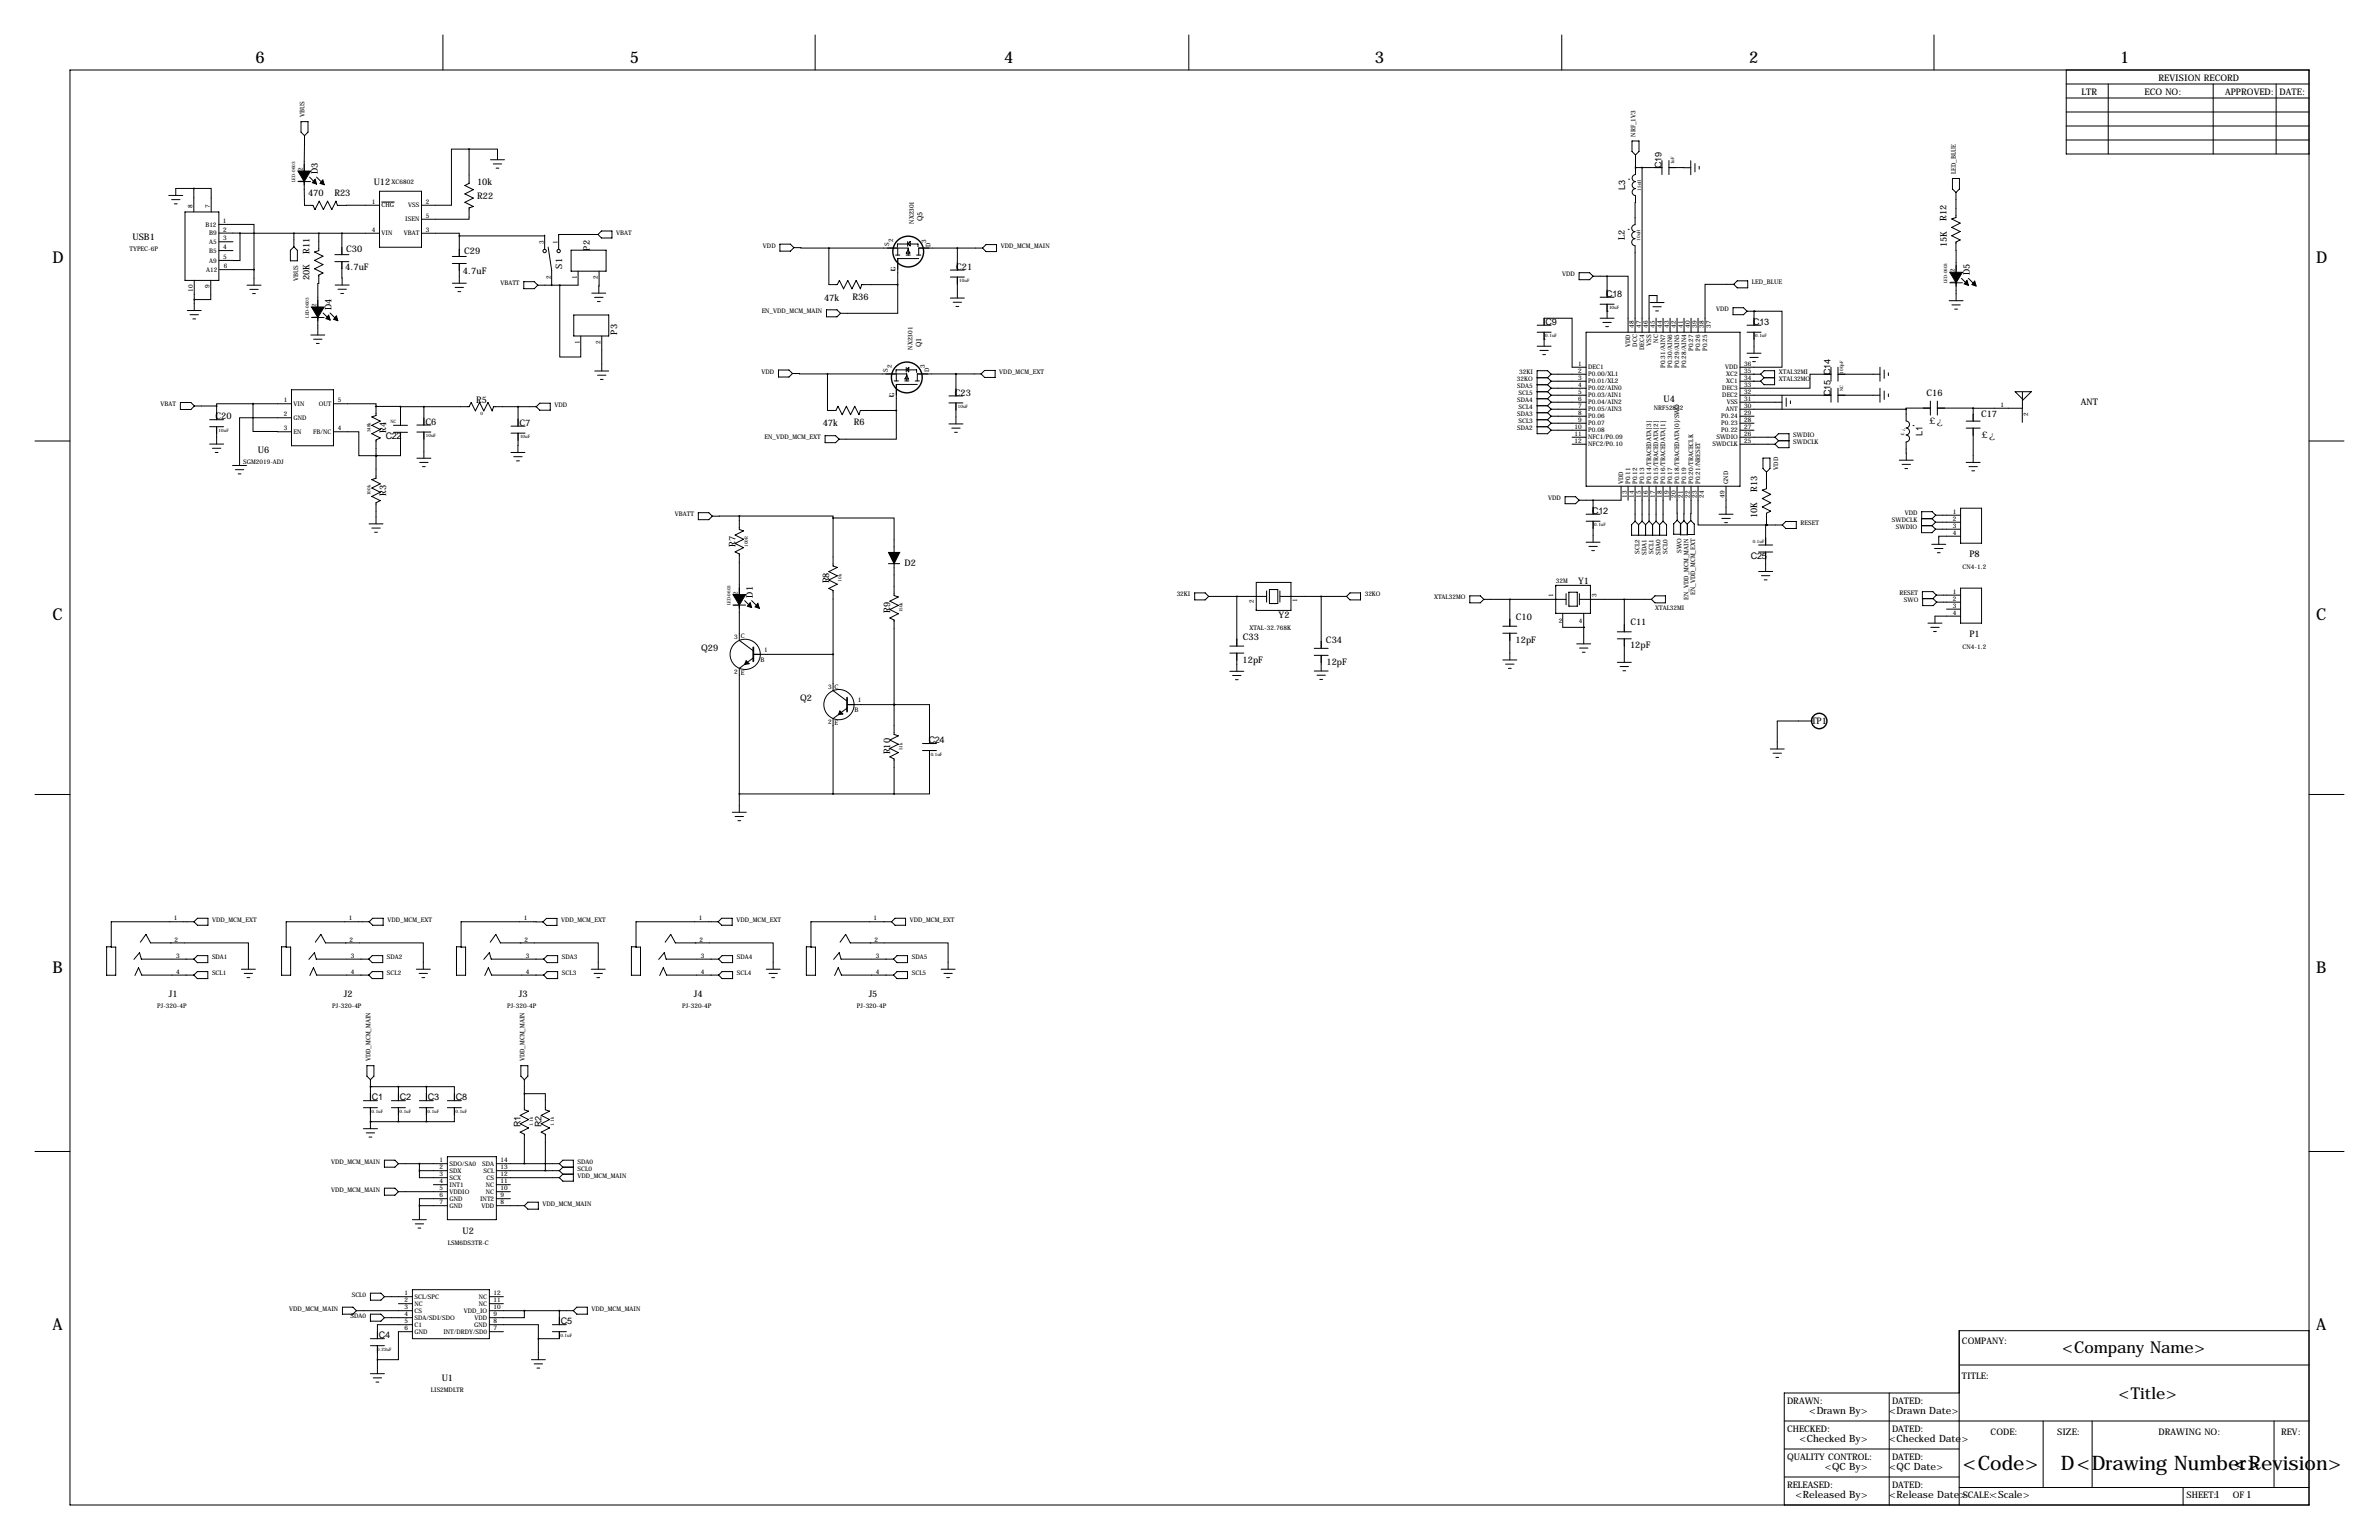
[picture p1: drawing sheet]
<svg xmlns="http://www.w3.org/2000/svg" width="864mm" height="559mm" viewBox="0 0 864 559" stroke-linecap="round" stroke-linejoin="round" font-family="sans-serif">
<defs><g id="words">
<g font-size="7.3">
<text x="712.5" y="533.4">&lt;Code&gt;</text>
<text x="748.1" y="533.4">D&lt;Drawing Number&gt;</text>
<text x="810.8" y="533.4">&lt;Revision&gt;</text>
</g>
<g font-size="5.9">
<text x="92.7" y="22.9">6</text>
<text x="228.6" y="22.9">5</text>
<text x="364.5" y="22.9">4</text>
<text x="499.1" y="22.9">3</text>
<text x="635" y="22.9">2</text>
<text x="769.6" y="22.9">1</text>
<text x="19" y="95.2">D</text>
<text x="840.7" y="95.2">D</text>
<text x="19" y="224.8">C</text>
<text x="840.7" y="224.8">C</text>
<text x="19" y="353.1">B</text>
<text x="840.7" y="353.1">B</text>
<text x="19" y="482.6">A</text>
<text x="840.7" y="482.6">A</text>
<text x="748.6" y="491">&lt;Company Name&gt;</text>
<text x="769.1" y="507.5">&lt;Title&gt;</text>
</g>
<g font-size="3.6">
<text x="656.8" y="513.1">&lt;Drawn By&gt;</text>
<text x="685.8" y="513.1">&lt;Drawn Date&gt;</text>
<text x="653.2" y="523.2">&lt;Checked By&gt;</text>
<text x="685.8" y="523.2">&lt;Checked Date&gt;</text>
<text x="662.4" y="533.4">&lt;QC By&gt;</text>
<text x="685.8" y="533.4">&lt;QC Date&gt;</text>
<text x="651.8" y="543.6">&lt;Released By&gt;</text>
<text x="685.8" y="543.6">&lt;Release Date&gt;</text>
</g>
<g font-size="3.3">
<text x="783.6" y="29.2">REVISION RECORD</text>
<text x="755.6" y="34.3">LTR</text>
<text x="778.5" y="34.3">ECO NO:</text>
<text x="807.7" y="34.3">APPROVED:</text>
<text x="827.5" y="34.3">DATE:</text>
<text x="115.4" y="63.1" transform="rotate(-90 115.4 63.1)">D3</text>
<text x="603.1" y="61.1" transform="rotate(-90 603.1 61.1)">C19</text>
<text x="111.8" y="71.2">470</text>
<text x="121.4" y="71.1">R23</text>
<text x="135.7" y="67">U12</text>
<text x="173.2" y="67.3">10k</text>
<text x="589.9" y="68.8" transform="rotate(-90 589.9 68.8)">L3</text>
<text x="173.2" y="72.3">R22</text>
<text x="706.6" y="80" transform="rotate(-90 706.6 80)">R12</text>
<text x="48.1" y="87">USB1</text>
<text x="589.8" y="87.1" transform="rotate(-90 589.8 87.1)">L2</text>
<text x="706.7" y="89.7" transform="rotate(-90 706.7 89.7)">15K</text>
<text x="112.3" y="92" transform="rotate(-90 112.3 92)">R11</text>
<text x="125.6" y="91.4">C30</text>
<text x="168.5" y="92">C29</text>
<text x="214.2" y="90.9" transform="rotate(-90 214.2 90.9)">P2</text>
<text x="112.4" y="101.7" transform="rotate(-90 112.4 101.7)">20K</text>
<text x="125.3" y="98.1">4.7uF</text>
<text x="168.1" y="99.3">4.7uF</text>
<text x="204" y="97.5" transform="rotate(-90 204 97.5)">S1</text>
<text x="347.1" y="97.9">C21</text>
<text x="715" y="99.9" transform="rotate(-90 715 99.9)">D5</text>
<text x="583.1" y="107.7">C18</text>
<text x="120.3" y="112.5" transform="rotate(-90 120.3 112.5)">D4</text>
<text x="299.2" y="109.1">47k</text>
<text x="309.5" y="108.7">R36</text>
<text x="561.1" y="117.8">C9</text>
<text x="636.4" y="117.8">C13</text>
<text x="224" y="121.4" transform="rotate(-90 224 121.4)">P3</text>
<text x="346.6" y="143.5">C23</text>
<text x="664.5" y="143.7" transform="rotate(-90 664.5 143.7)">C15 C14</text>
<text x="699.3" y="143.7">C16</text>
<text x="172.9" y="146.2">R5</text>
<text x="603.9" y="145.7">U4</text>
<text x="755.3" y="147.1">ANT</text>
<text x="78.3" y="152.2">C20</text>
<text x="154.4" y="154.1">C6</text>
<text x="188.6" y="154.5">C7</text>
<text x="298.7" y="154.7">47k</text>
<text x="309.9" y="154.4">R6</text>
<text x="700.1" y="153.9">£¿</text>
<text x="719.1" y="151.3">C17</text>
<text x="140" y="159.2">C22</text>
<text x="140.2" y="157.1" transform="rotate(-90 140.2 157.1)">R4</text>
<text x="697.9" y="158.2" transform="rotate(-90 697.9 158.2)">L1</text>
<text x="719" y="159">£¿</text>
<text x="93.6" y="164.3">U6</text>
<text x="140.2" y="179.8" transform="rotate(-90 140.2 179.8)">R3</text>
<text x="637.8" y="178.4" transform="rotate(-90 637.8 178.4)">R13</text>
<text x="578" y="186.4">C12</text>
<text x="637.9" y="188.1" transform="rotate(-90 637.9 188.1)">10K</text>
<text x="267" y="198.4" transform="rotate(-90 267 198.4)">R7</text>
<text x="635.6" y="202.7">C25</text>
<text x="714.9" y="202.2">P8</text>
<text x="328.4" y="205.3">D2</text>
<text x="301" y="211.7" transform="rotate(-90 301 211.7)">R8</text>
<text x="572.9" y="211.9">Y1</text>
<text x="273.3" y="216.8" transform="rotate(-90 273.3 216.8)">D1</text>
<text x="323.2" y="222.4" transform="rotate(-90 323.2 222.4)">R9</text>
<text x="464.2" y="224.3">Y2</text>
<text x="550.3" y="224.9">C10</text>
<text x="591.8" y="226.9">C11</text>
<text x="451.2" y="232.1">C33</text>
<text x="481.4" y="233.4">C34</text>
<text x="550.2" y="233.2">12pF</text>
<text x="714.9" y="231.2">P1</text>
<text x="254.5" y="236.2">Q29</text>
<text x="591.7" y="235.2">12pF</text>
<text x="451.1" y="240.4">12pF</text>
<text x="481.6" y="241.4">12pF</text>
<text x="290.4" y="254.4">Q2</text>
<text x="657.6" y="262.8">TP1</text>
<text x="337.1" y="269.6">C24</text>
<text x="323.2" y="273.7" transform="rotate(-90 323.2 273.7)">R10</text>
<text x="61.3" y="361.6">J1</text>
<text x="124.8" y="361.6">J2</text>
<text x="188.3" y="361.6">J3</text>
<text x="251.8" y="361.6">J4</text>
<text x="315.3" y="361.6">J5</text>
<text x="135" y="399.2">C1</text>
<text x="145.2" y="399.2">C2</text>
<text x="155.3" y="399.2">C3</text>
<text x="165.5" y="399.2">C8</text>
<text x="188.9" y="408.9" transform="rotate(-90 188.9 408.9)">R1</text>
<text x="196.5" y="408.9" transform="rotate(-90 196.5 408.9)">R2</text>
<text x="167.9" y="447.6">U2</text>
<text x="137.6" y="485.6">C4</text>
<text x="203.6" y="480.5">C5</text>
<text x="712.2" y="487.7">COMPANY:</text>
<text x="160.3" y="501">U1</text>
<text x="712.2" y="500.4">TITLE:</text>
<text x="648.7" y="509.3">DRAWN:</text>
<text x="686.8" y="509.3">DATED:</text>
<text x="648.7" y="519.4">CHECKED:</text>
<text x="686.8" y="519.4">DATED:</text>
<text x="722.6" y="520.7">CODE:</text>
<text x="746.8" y="520.7">SIZE:</text>
<text x="783.6" y="520.7">DRAWING NO:</text>
<text x="828" y="520.7">REV:</text>
<text x="648.7" y="529.6">QUALITY CONTROL:</text>
<text x="686.8" y="529.6">DATED:</text>
<text x="648.7" y="539.8">RELEASED:</text>
<text x="686.8" y="539.8">DATED:</text>
<text x="712.5" y="543.6">SCALE:&lt;Scale&gt;</text>
<text x="793.7" y="543.6">SHEET:1</text>
<text x="810.6" y="543.6">OF1</text>
</g>
<g font-size="2.6">
<text x="334.9" y="80.3" transform="rotate(-90 334.9 80.3)">Q5</text>
<text x="334.4" y="125.9" transform="rotate(-90 334.4 125.9)">Q1</text>
</g>
<g font-size="2.3">
<text x="110.5" y="42.6" transform="rotate(-90 110.5 42.6)">VBUS</text>
<text x="593.7" y="49.6" transform="rotate(-90 593.7 49.6)">NRF_1V3</text>
<text x="109.9" y="62.1" transform="rotate(-90 109.9 62.1)">2</text>
<text x="710" y="63.2" transform="rotate(-90 710 63.2)">LED_BLUE</text>
<text x="109.9" y="66.4" transform="rotate(-90 109.9 66.4)">1</text>
<text x="142.1" y="66.7">XC6802</text>
<text x="69.8" y="75.3" transform="rotate(-90 69.8 75.3)">8</text>
<text x="76.1" y="75.4" transform="rotate(-90 76.1 75.4)">7</text>
<text x="134.9" y="74">1</text>
<text x="138.5" y="75.3">CHG</text>
<text x="148.2" y="75.3">VSS</text>
<text x="154.5" y="74">2</text>
<text x="74.6" y="82.2">B12</text>
<text x="80.9" y="80.9">1</text>
<text x="147.1" y="80.4">ISEN</text>
<text x="154.5" y="79">5</text>
<text x="331.7" y="81.2" transform="rotate(-90 331.7 81.2)">NX2301</text>
<text x="75.9" y="85.4">B9</text>
<text x="76" y="88.5">A5</text>
<text x="81" y="84.1">2</text>
<text x="81" y="87.2">3</text>
<text x="134.9" y="84.1">4</text>
<text x="138.5" y="85.4">VIN</text>
<text x="146.6" y="85.4">VBAT</text>
<text x="154.5" y="84.1">3</text>
<text x="197.4" y="88.6" transform="rotate(-90 197.4 88.6)">3</text>
<text x="202.4" y="88.6" transform="rotate(-90 202.4 88.6)">1</text>
<text x="223.7" y="85.1">VBAT</text>
<text x="277" y="89.9">VDD</text>
<text x="322.8" y="89.2" transform="rotate(-90 322.8 89.2)">S</text>
<text x="324.2" y="87.9" transform="rotate(-90 324.2 87.9)">2</text>
<text x="336.2" y="88" transform="rotate(-90 336.2 88)">3</text>
<text x="337.8" y="89.5" transform="rotate(-90 337.8 89.5)">D</text>
<text x="47" y="91.1">TYPEC-6P</text>
<text x="76" y="91.7">B5</text>
<text x="76" y="95.3">A9</text>
<text x="81" y="90.4">4</text>
<text x="81" y="94">5</text>
<text x="363.3" y="90">VDD_MCM_MAIN</text>
<text x="74.9" y="98.6">A12</text>
<text x="81.2" y="97.3">6</text>
<text x="108.3" y="102" transform="rotate(-90 108.3 102)">VBUS</text>
<text x="199.9" y="101.1" transform="rotate(-90 199.9 101.1)">2</text>
<text x="209.3" y="101.2" transform="rotate(-90 209.3 101.2)">1</text>
<text x="217" y="101.2" transform="rotate(-90 217 101.2)">2</text>
<text x="324.9" y="98.8" transform="rotate(-90 324.9 98.8)">1G</text>
<text x="567.1" y="100.2">VDD</text>
<text x="709.6" y="98.8" transform="rotate(-90 709.6 98.8)">2</text>
<text x="70" y="105.9" transform="rotate(-90 70 105.9)">10</text>
<text x="76" y="104.5" transform="rotate(-90 76 104.5)">9</text>
<text x="181.6" y="103.5">VBATT</text>
<text x="636" y="103.2">LED_BLUE</text>
<text x="709.6" y="103.2" transform="rotate(-90 709.6 103.2)">1</text>
<text x="114.9" y="111.4" transform="rotate(-90 114.9 111.4)">2</text>
<text x="276.5" y="113.7">EN_VDD_MCM_MAIN</text>
<text x="623" y="112.9">VDD</text>
<text x="114.9" y="115.8" transform="rotate(-90 114.9 115.8)">1</text>
<text x="593.1" y="119" transform="rotate(-90 593.1 119)">48</text>
<text x="595.7" y="119" transform="rotate(-90 595.7 119)">47</text>
<text x="598.2" y="119" transform="rotate(-90 598.2 119)">46</text>
<text x="600.7" y="119" transform="rotate(-90 600.7 119)">45</text>
<text x="603.3" y="119" transform="rotate(-90 603.3 119)">44</text>
<text x="605.8" y="119" transform="rotate(-90 605.8 119)">43</text>
<text x="608.4" y="119" transform="rotate(-90 608.4 119)">42</text>
<text x="610.9" y="119" transform="rotate(-90 610.9 119)">41</text>
<text x="613.4" y="119" transform="rotate(-90 613.4 119)">40</text>
<text x="616" y="119" transform="rotate(-90 616 119)">39</text>
<text x="618.5" y="119" transform="rotate(-90 618.5 119)">38</text>
<text x="621.1" y="119" transform="rotate(-90 621.1 119)">37</text>
<text x="210.3" y="124.8" transform="rotate(-90 210.3 124.8)">1</text>
<text x="217.9" y="124.8" transform="rotate(-90 217.9 124.8)">2</text>
<text x="591.8" y="125.9" transform="rotate(-90 591.8 125.9)">VDD</text>
<text x="594.4" y="125.8" transform="rotate(-90 594.4 125.8)">DCC</text>
<text x="599.4" y="125.4" transform="rotate(-90 599.4 125.4)">VSS</text>
<text x="602" y="124.3" transform="rotate(-90 602 124.3)">NC</text>
<text x="331.2" y="126.9" transform="rotate(-90 331.2 126.9)">NX2301</text>
<text x="596.9" y="127" transform="rotate(-90 596.9 127)">DEC4</text>
<text x="614.7" y="127.4" transform="rotate(-90 614.7 127.4)">P0.27</text>
<text x="617.2" y="127.4" transform="rotate(-90 617.2 127.4)">P0.26</text>
<text x="619.8" y="127.4" transform="rotate(-90 619.8 127.4)">P0.25</text>
<text x="276.5" y="135.5">VDD</text>
<text x="322.3" y="134.9" transform="rotate(-90 322.3 134.9)">S</text>
<text x="323.7" y="133.6" transform="rotate(-90 323.7 133.6)">2</text>
<text x="335.7" y="133.7" transform="rotate(-90 335.7 133.7)">3</text>
<text x="337.3" y="135.1" transform="rotate(-90 337.3 135.1)">D</text>
<text x="362.8" y="135.7">VDD_MCM_EXT</text>
<text x="551.5" y="135.8">32KI</text>
<text x="572.9" y="132.7">1</text>
<text x="572.9" y="135.3">2</text>
<text x="572.9" y="137.8">3</text>
<text x="576.5" y="134.1">DEC1</text>
<text x="576.5" y="136.6">P0.00/XL1</text>
<text x="604.5" y="133.6" transform="rotate(-90 604.5 133.6)">P0.31/AIN7</text>
<text x="607.1" y="133.6" transform="rotate(-90 607.1 133.6)">P0.30/AIN6</text>
<text x="609.6" y="133.6" transform="rotate(-90 609.6 133.6)">P0.29/AIN5</text>
<text x="612.1" y="133.6" transform="rotate(-90 612.1 133.6)">P0.28/AIN4</text>
<text x="626.3" y="134.1">VDD</text>
<text x="626.7" y="136.6">XC2</text>
<text x="633.2" y="137.8">34</text>
<text x="633.2" y="135.3">35</text>
<text x="633.2" y="132.7">36</text>
<text x="645.7" y="135.8">XTAL32MI</text>
<text x="550.7" y="138.3">32KO</text>
<text x="550.8" y="140.9">SDA5</text>
<text x="551.2" y="143.4">SCL5</text>
<text x="572.9" y="140.4">4</text>
<text x="572.9" y="142.9">5</text>
<text x="576.5" y="139.1">P0.01/XL2</text>
<text x="576.5" y="141.7">P0.02/AIN0</text>
<text x="625.2" y="141.7">DEC3</text>
<text x="626.7" y="139.1">XC1</text>
<text x="633.2" y="142.9">32</text>
<text x="633.2" y="140.4">33</text>
<text x="645.7" y="138.3">XTAL32MO</text>
<text x="58.3" y="147.3">VBAT</text>
<text x="103" y="146">1</text>
<text x="106.6" y="147.3">VIN</text>
<text x="115.7" y="147.3">OUT</text>
<text x="122.6" y="146">5</text>
<text x="201.3" y="147.6">VDD</text>
<text x="324.4" y="144.5" transform="rotate(-90 324.4 144.5)">1G</text>
<text x="550.8" y="145.9">SDA4</text>
<text x="551.2" y="148.5">SCL4</text>
<text x="572.9" y="145.4">6</text>
<text x="572.9" y="148">7</text>
<text x="576.5" y="144.2">P0.03/AIN1</text>
<text x="576.5" y="146.8">P0.04/AIN2</text>
<text x="576.5" y="149.3">P0.05/AIN3</text>
<text x="600.3" y="148.8">NRF52832</text>
<text x="625.2" y="144.2">DEC2</text>
<text x="626.5" y="149.3">ANT</text>
<text x="626.8" y="146.8">VSS</text>
<text x="633.2" y="148">30</text>
<text x="633.2" y="145.4">31</text>
<text x="726.2" y="147.6">1</text>
<text x="103" y="151.1">2</text>
<text x="106.6" y="152.4">GND</text>
<text x="550.8" y="151">SDA3</text>
<text x="551.2" y="153.6">SCL3</text>
<text x="571.6" y="155.6">10</text>
<text x="572.9" y="150.5">8</text>
<text x="572.9" y="153.1">9</text>
<text x="576.5" y="151.8">P0.06</text>
<text x="576.5" y="154.4">P0.07</text>
<text x="624.8" y="154.4">P0.23</text>
<text x="624.8" y="151.8">P0.24</text>
<text x="633.2" y="155.6">27</text>
<text x="633.2" y="153.1">28</text>
<text x="633.2" y="150.5">29</text>
<text x="736.2" y="151" transform="rotate(-90 736.2 151)">2</text>
<text x="103" y="156.2">3</text>
<text x="106.6" y="157.5">EN</text>
<text x="113.7" y="157.5">FB/NC</text>
<text x="122.6" y="156.2">4</text>
<text x="277.6" y="159.4">EN_VDD_MCM_EXT</text>
<text x="550.8" y="156.1">SDA2</text>
<text x="571.6" y="158.1">11</text>
<text x="571.6" y="160.7">12</text>
<text x="576.5" y="156.9">P0.08</text>
<text x="576.5" y="159.5">NFC1/P0.09</text>
<text x="576.5" y="162">NFC2/P0.10</text>
<text x="621.7" y="162">SWDCLK</text>
<text x="623.1" y="159.5">SWDIO</text>
<text x="624.8" y="156.9">P0.22</text>
<text x="633.2" y="160.7">25</text>
<text x="633.2" y="158.1">26</text>
<text x="651" y="158.6">SWDIO</text>
<text x="651" y="161.2">SWDCLK</text>
<text x="88.3" y="168.4">SGM2019-ADJ</text>
<text x="645.5" y="170.4" transform="rotate(-90 645.5 170.4)">VDD</text>
<text x="589.3" y="175.7" transform="rotate(-90 589.3 175.7)">VDD</text>
<text x="591.8" y="175.7" transform="rotate(-90 591.8 175.7)">P0.11</text>
<text x="594.4" y="175.7" transform="rotate(-90 594.4 175.7)">P0.12</text>
<text x="596.9" y="175.7" transform="rotate(-90 596.9 175.7)">P0.13</text>
<text x="599.4" y="175.7" transform="rotate(-90 599.4 175.7)">P0.14/TRACEDATA[3]</text>
<text x="602" y="175.7" transform="rotate(-90 602 175.7)">P0.15/TRACEDATA[2]</text>
<text x="604.5" y="175.7" transform="rotate(-90 604.5 175.7)">P0.16/TRACEDATA[1]</text>
<text x="607.1" y="175.7" transform="rotate(-90 607.1 175.7)">P0.17</text>
<text x="609.6" y="175.7" transform="rotate(-90 609.6 175.7)">P0.18/TRACEDATA[0]/SWO</text>
<text x="612.1" y="175.7" transform="rotate(-90 612.1 175.7)">P0.19</text>
<text x="614.7" y="175.7" transform="rotate(-90 614.7 175.7)">P0.20/TRACECLK</text>
<text x="617.2" y="175.7" transform="rotate(-90 617.2 175.7)">P0.21/NRESET</text>
<text x="627.4" y="175.7" transform="rotate(-90 627.4 175.7)">GND</text>
<text x="562" y="181.5">VDD</text>
<text x="590.6" y="180.6" transform="rotate(-90 590.6 180.6)">13</text>
<text x="593.1" y="180.6" transform="rotate(-90 593.1 180.6)">14</text>
<text x="595.7" y="180.6" transform="rotate(-90 595.7 180.6)">15</text>
<text x="598.2" y="180.6" transform="rotate(-90 598.2 180.6)">16</text>
<text x="600.7" y="180.6" transform="rotate(-90 600.7 180.6)">17</text>
<text x="603.3" y="180.6" transform="rotate(-90 603.3 180.6)">18</text>
<text x="605.8" y="180.6" transform="rotate(-90 605.8 180.6)">19</text>
<text x="608.4" y="180.6" transform="rotate(-90 608.4 180.6)">20</text>
<text x="610.9" y="180.6" transform="rotate(-90 610.9 180.6)">21</text>
<text x="613.4" y="180.6" transform="rotate(-90 613.4 180.6)">22</text>
<text x="616" y="180.6" transform="rotate(-90 616 180.6)">23</text>
<text x="618.5" y="180.6" transform="rotate(-90 618.5 180.6)">24</text>
<text x="626.1" y="180.6" transform="rotate(-90 626.1 180.6)">49</text>
<text x="245" y="187.3">VBATT</text>
<text x="653.6" y="190.5">RESET</text>
<text x="686.8" y="189.5">SWDCLK</text>
<text x="691.4" y="186.9">VDD</text>
<text x="708.9" y="186.4">1</text>
<text x="708.9" y="189">2</text>
<text x="708.9" y="191.5">3</text>
<text x="688.2" y="192">SWDIO</text>
<text x="708.9" y="194.1">4</text>
<text x="595.2" y="201" transform="rotate(-90 595.2 201)">SCL2</text>
<text x="597.7" y="201.4" transform="rotate(-90 597.7 201.4)">SDA1</text>
<text x="600.2" y="201" transform="rotate(-90 600.2 201)">SCL1</text>
<text x="602.8" y="201.4" transform="rotate(-90 602.8 201.4)">SDA0</text>
<text x="605.3" y="201" transform="rotate(-90 605.3 201)">SCL0</text>
<text x="610.4" y="200.6" transform="rotate(-90 610.4 200.6)">SWO</text>
<text x="712.4" y="206.3">CN4-1.2</text>
<text x="267.9" y="215.7" transform="rotate(-90 267.9 215.7)">2</text>
<text x="564.8" y="211.7">32M</text>
<text x="615.4" y="215.9" transform="rotate(-90 615.4 215.9)">EN_VDD_MCM_EXT</text>
<text x="689.6" y="216">RESET</text>
<text x="708.9" y="215.4">1</text>
<text x="267.9" y="220.1" transform="rotate(-90 267.9 220.1)">1</text>
<text x="427.1" y="216.4">32KI</text>
<text x="455.1" y="218.7" transform="rotate(-90 455.1 218.7)">2</text>
<text x="470.9" y="218.4" transform="rotate(-90 470.9 218.4)">1</text>
<text x="495.4" y="216.4">32KO</text>
<text x="520.6" y="217.5">XTAL32MO</text>
<text x="563.8" y="216.5" transform="rotate(-90 563.8 216.5)">1</text>
<text x="579.6" y="216.8" transform="rotate(-90 579.6 216.8)">3</text>
<text x="600.8" y="221.4">XTAL32MI</text>
<text x="612.9" y="217.6" transform="rotate(-90 612.9 217.6)">EN_VDD_MCM_MAIN</text>
<text x="691.1" y="218.5">SWO</text>
<text x="708.9" y="218">2</text>
<text x="708.9" y="220.5">3</text>
<text x="565.8" y="225.9">2</text>
<text x="573.2" y="225.9">4</text>
<text x="708.9" y="223.1">4</text>
<text x="266.6" y="231.9">3</text>
<text x="268.9" y="231.6">C</text>
<text x="453.5" y="228.6">XTAL-32.768K</text>
<text x="277.4" y="236.5">1</text>
<text x="712.4" y="235.3">CN4-1.2</text>
<text x="266.6" y="244.6">2</text>
<text x="268.9" y="244.8">E</text>
<text x="276.1" y="240.2">B</text>
<text x="300.6" y="250.1">3</text>
<text x="302.9" y="249.9">C</text>
<text x="311.4" y="254.8">1</text>
<text x="300.6" y="262.9">2</text>
<text x="302.9" y="263.1">E</text>
<text x="310.2" y="258.4">B</text>
<text x="63.1" y="334">1</text>
<text x="77" y="334.5">VDD_MCM_EXT</text>
<text x="126.6" y="334">1</text>
<text x="140.6" y="334.5">VDD_MCM_EXT</text>
<text x="190.1" y="334">1</text>
<text x="203.7" y="334.5">VDD_MCM_EXT</text>
<text x="253.6" y="334">1</text>
<text x="267.3" y="334.5">VDD_MCM_EXT</text>
<text x="317.1" y="334">1</text>
<text x="330.3" y="334.5">VDD_MCM_EXT</text>
<text x="63.4" y="341.6">2</text>
<text x="126.9" y="341.6">2</text>
<text x="190.4" y="341.6">2</text>
<text x="253.9" y="341.6">2</text>
<text x="317.4" y="341.6">2</text>
<text x="63.9" y="347.5">3</text>
<text x="127.4" y="347.5">3</text>
<text x="190.9" y="347.5">3</text>
<text x="254.4" y="347.5">3</text>
<text x="317.9" y="347.5">3</text>
<text x="63.9" y="353.3">4</text>
<text x="77" y="348">SDA1</text>
<text x="77" y="353.8">SCL1</text>
<text x="127.4" y="353.3">4</text>
<text x="140.5" y="348">SDA2</text>
<text x="140.5" y="353.8">SCL2</text>
<text x="190.9" y="353.3">4</text>
<text x="204" y="348">SDA3</text>
<text x="204" y="353.8">SCL3</text>
<text x="254.4" y="353.3">4</text>
<text x="267.5" y="348">SDA4</text>
<text x="267.5" y="353.8">SCL4</text>
<text x="317.9" y="353.3">4</text>
<text x="331" y="348">SDA5</text>
<text x="331" y="353.8">SCL5</text>
<text x="57.1" y="365.8">PJ-320-4P</text>
<text x="120.6" y="365.8">PJ-320-4P</text>
<text x="184.1" y="365.8">PJ-320-4P</text>
<text x="247.6" y="365.8">PJ-320-4P</text>
<text x="311.1" y="365.8">PJ-320-4P</text>
<text x="134.5" y="385.2" transform="rotate(-90 134.5 385.2)">VDD_MCM_MAIN</text>
<text x="190.3" y="385.2" transform="rotate(-90 190.3 385.2)">VDD_MCM_MAIN</text>
<text x="120.2" y="422.2">VDD_MCM_MAIN</text>
<text x="159.6" y="421.7">1</text>
<text x="159.6" y="424.3">2</text>
<text x="163.2" y="423.1">SDO/SA0</text>
<text x="163.2" y="425.6">SDX</text>
<text x="175.1" y="423.1">SDA</text>
<text x="175.5" y="425.6">SCL</text>
<text x="181.7" y="424.3">13</text>
<text x="181.7" y="421.7">14</text>
<text x="209.7" y="422.2">SDA0</text>
<text x="209.7" y="424.8">SCL0</text>
<text x="159.6" y="426.8">3</text>
<text x="159.6" y="429.4">4</text>
<text x="159.6" y="431.9">5</text>
<text x="163.2" y="428.1">SCX</text>
<text x="163.2" y="430.7">INT1</text>
<text x="176.4" y="430.7">NC</text>
<text x="176.7" y="428.1">CS</text>
<text x="181.7" y="431.9">10</text>
<text x="181.7" y="429.4">11</text>
<text x="181.7" y="426.8">12</text>
<text x="209.7" y="427.3">VDD_MCM_MAIN</text>
<text x="120.2" y="432.4">VDD_MCM_MAIN</text>
<text x="159.6" y="434.4">6</text>
<text x="159.6" y="437">7</text>
<text x="163.2" y="433.2">VDDIO</text>
<text x="163.2" y="435.8">GND</text>
<text x="174.3" y="435.8">INT2</text>
<text x="176.4" y="433.2">NC</text>
<text x="181.7" y="437">8</text>
<text x="181.7" y="434.4">9</text>
<text x="197" y="437.5">VDD_MCM_MAIN</text>
<text x="163.2" y="438.3">GND</text>
<text x="174.8" y="438.3">VDD</text>
<text x="162.6" y="451.8">LSM6DS3TR-C</text>
<text x="127.7" y="470.5">SCL0</text>
<text x="146.9" y="470">1</text>
<text x="146.9" y="472.5">2</text>
<text x="150.5" y="471.3">SCL/SPC</text>
<text x="150.5" y="473.9">NC</text>
<text x="173.9" y="473.9">NC</text>
<text x="173.9" y="471.3">NC</text>
<text x="179.2" y="472.5">11</text>
<text x="179.2" y="470">12</text>
<text x="105" y="475.6">VDD_MCM_MAIN</text>
<text x="127.3" y="478.1">SDA0</text>
<text x="146.9" y="475.1">3</text>
<text x="146.9" y="477.6">4</text>
<text x="150.5" y="476.4">CS</text>
<text x="150.5" y="478.9">SDA/SDI/SDO</text>
<text x="168.3" y="476.4">VDD_IO</text>
<text x="172.3" y="478.9">VDD</text>
<text x="179.2" y="477.6">9</text>
<text x="179.2" y="475.1">10</text>
<text x="214.7" y="475.6">VDD_MCM_MAIN</text>
<text x="146.9" y="480.2">5</text>
<text x="146.9" y="482.7">6</text>
<text x="150.5" y="481.5">C1</text>
<text x="150.5" y="484">GND</text>
<text x="160.9" y="484">INT/DRDY/SD0</text>
<text x="172.1" y="481.5">GND</text>
<text x="179.2" y="482.7">7</text>
<text x="179.2" y="480.2">8</text>
<text x="156.4" y="505.1">LIS2MDLTR</text>
</g>
<g font-size="1.6">
<text x="607.7" y="59.6" transform="rotate(-90 607.7 59.6)">1uF</text>
<text x="107.2" y="66" transform="rotate(-90 107.2 66)">LED-0603</text>
<text x="595.6" y="69.1" transform="rotate(-90 595.6 69.1)">15nH</text>
<text x="595.5" y="87.3" transform="rotate(-90 595.5 87.3)">10uH</text>
<text x="348.2" y="102.4">10uF</text>
<text x="706.8" y="102.7" transform="rotate(-90 706.8 102.7)">LED-0603</text>
<text x="584.1" y="112.2">10uF</text>
<text x="112.1" y="115.3" transform="rotate(-90 112.1 115.3)">LED-0603</text>
<text x="561" y="122.4">0.1uF</text>
<text x="637.2" y="122.4">0.1uF</text>
<text x="669.1" y="135.5" transform="rotate(-90 669.1 135.5)">100pF</text>
<text x="669.1" y="141.9" transform="rotate(-90 669.1 141.9)">NC</text>
<text x="347.7" y="148">10uF</text>
<text x="141.8" y="153.6">NC</text>
<text x="174.4" y="150.7">0</text>
<text x="79.4" y="156.7">10uF</text>
<text x="134.5" y="156.9" transform="rotate(-90 134.5 156.9)">348k</text>
<text x="154.6" y="158.6">10uF</text>
<text x="188.8" y="159">10uF</text>
<text x="691.2" y="158.1" transform="rotate(-90 691.2 158.1)">£¿</text>
<text x="134.5" y="179.7" transform="rotate(-90 134.5 179.7)">100k</text>
<text x="578.7" y="191">0.1uF</text>
<text x="636.3" y="197.1">0.1uF</text>
<text x="271.5" y="198.4" transform="rotate(-90 271.5 198.4)">100R</text>
<text x="305.5" y="211.1" transform="rotate(-90 305.5 211.1)">10k</text>
<text x="265.1" y="219.7" transform="rotate(-90 265.1 219.7)">LED-0603</text>
<text x="327.7" y="222.2" transform="rotate(-90 327.7 222.2)">150k</text>
<text x="327.7" y="272.2" transform="rotate(-90 327.7 272.2)">51k</text>
<text x="337.8" y="274.2">0.1uF</text>
<text x="134.9" y="403.8">0.1uF</text>
<text x="145.1" y="403.8">0.1uF</text>
<text x="155.2" y="403.8">0.1uF</text>
<text x="165.4" y="403.8">0.1uF</text>
<text x="193.5" y="408.7" transform="rotate(-90 193.5 408.7)">1.1k</text>
<text x="201.1" y="408.7" transform="rotate(-90 201.1 408.7)">1.1k</text>
<text x="203.5" y="485.1">0.1uF</text>
<text x="137" y="490.1">0.22uF</text>
</g>
</g></defs>
<g fill="none" stroke="#000" stroke-width=".36">
<path d="M160.8 12.7v12.7M295.9 12.7v12.7M431.5 12.7v12.7M566.9 12.7v12.7M702.1 12.7v12.7M25.4 25.4h812.8v520.7h-812.8zM750.1 25.4v30.5h88.1M750.1 35.6h88.1M750.1 30.5h88.1M765.3 30.5v25.4M803.4 30.5v25.4M826.3 30.5v25.4"/>
<path d="M109.3 44.1h2.5v3.9l-1.3 1.2-1.2-1.2zM110.5 49.2v25.3h3.1l.8 1.5 1.5-3 1.5 3 1.5-3 1.5 3 1.6-3 .5 1.5h15.3M170.3 54.1v12.4l-1.5 .8 3 1.5-3 1.6 3 1.5-3 1.5 3 1.5-1.5 .5v4.2h-17.3M170.3 54.1h-6.4v20.4h-10.9M170.3 54.1h10.3v3.9M178.1 58h5M179.1 59.5h3M592.4 51.2h2.6v3.8l-1.3 1.2-1.3-1.2zM593.7 56.2v7.1a1.27 1.27 0 0 0-1.2 1.3 1.27 1.27 0 0 0 1.2 1.3 1.27 1.27 0 0 0-1.2 1.3 1.27 1.27 0 0 0 1.2 1.2 1.27 1.27 0 0 0-1.2 1.3 1.27 1.27 0 0 0 1.2 1.3l-.2 10.5a1.27 1.27 0 0 0-1.2 1.3 1.27 1.27 0 0 0 1.2 1.3 1.27 1.27 0 0 0-1.2 1.2 1.27 1.27 0 0 0 1.2 1.3 1.27 1.27 0 0 0-1.2 1.3 1.27 1.27 0 0 0 1.2 1.3v31.3M603.3 58.3v5M605.8 58.3v5M613.8 58.3v5.1"/>
<path d="M615.3 59.3v3.1M750.1 50.8h88.1M750.1 45.7h88.1M750.1 40.6h88.1M61.3 70.9h5M62.3 72.4h3M63.3 74h1M67.2 76.9h12.3v24.9h-12.3zM70.4 68.4h6.3v8.6M70.4 68.4v8.5M70.4 68.4h-6.6v2.5M108.2 65.9h4.5"/>
<path d="M112.4 64.3l2.5 2.5M114.9 64.3l2.5 2.5M137.8 69.4h15.2v20.3h-15.2zM138.5 73.3h4.6M180.1 61h1M593.7 60.8h.1M593.7 60.8h9.6M596.1 60.8v59.7M605.8 60.8l8 .1M616.8 60.4v1M708.8 64.8h2.5v3.8l-1.3 1.3-1.2-1.3zM710 69.9v9l-1.5 .6 3.1 1.5-3.1 1.5 3.1 1.5-3.1 1.5 3.1 1.6-1.6 .7 .1 21.3"/>
<path d="M79.4 81.4h12.8v16.4M79.5 84.6h7.6M79.5 87.7h5.1M79.5 90.9h5.1M79.7 97.8h12.5M87.1 84.6v9.9h-7.6M87.1 84.6h50.7M92.2 97.8v5.7M106.7 84.6v5M106.7 89.6l1.2 1.2v3.8h-2.5v-3.8zM115.7 84.6v6.3l-1.5 .5 3 1.6-3 1.5 3 1.5-3 1.5 3 1.6-1.5 .7v3.1h-.3v18.7M121.6 92.4h5"/>
<path d="M121.6 94.9h5M124.1 94.9l.1 8.5M124.1 84.6v7.8M153 84.6h13.7v1M164.2 93.1h5.1M164.2 95.6h5.1M166.7 85.6h31v-.3v5.1M166.7 85.6v7.5M166.7 95.6v7.2M199 89.7l1.3 8.3v5.5M207.3 90.8h12.7v7.6h-12.7zM209.9 98.4v5.1h-14.7"/>
<path d="M217.1 85.1h-14.3v5.3M217.5 98.4l-.1 8M218.3 83.8h3.8v2.6h-3.8l-1.2-1.3zM283.1 88.6h3.8l1.3 1.3-1.3 1.2h-3.8zM288.2 89.9l12.7 .1M300.9 90h28.8v2.6M300.9 90v13.3h3l.8-1.5 1.5 3 1.5-3 1.6 3 1.5-3 1.5 3 .5-1.5h13.1M325.1 92.6h1.5M325.8 89.5v-1h7.4v1M325.9 90v2.6M328.9 92.6h1.6M329.5 87.7v1.7"/>
<path d="M329.7 90.5l-.7 1.3h1.3l-.6-1.2M330.3 89.2l-.7-.8 .8-.8v1.7M332.7 92.6h1.6M333.5 93.8h-7.6v9.5M345 98h5.1M347.5 90v8M356.7 90h-23.2v2.6M356.7 90l1.2-1.3h3.8v2.6h-3.8zM573.2 99h3.8l1.3 1.2-1.3 1.3h-3.8zM68 112.7h5.1M69 114.2h3M70 115.7h1"/>
<path d="M70.5 101.7v11M76.5 101.7v7h-6M89.7 103.5h5M90.7 105h3M91.7 106.5h1M113.1 115.2h4.6M117.3 113.6l2.5 2.5M119.8 113.6l2.6 2.5M121.7 103.4h5M122.7 105h3M123.7 106.5h1M164.2 102.8h5.1"/>
<path d="M165.2 104.3h3M166.2 105.8h1M190.1 102.2h3.9l1.2 1.3-1.2 1.2h-3.9zM203.2 103.5v26h7.6v-7.6M208.3 114.3h12.7v7.6h-12.7zM214.8 106.4h5.1M215.8 107.9h3.1M216.9 109.4h1M300 112.4h3.8l1.3 1.3-1.3 1.3h-3.8zM325.9 103.3v10.4h-20.8M345 100.5h5.1M345 108.2h5.1"/>
<path d="M346 109.7h3M347 111.2h1M347.5 100.5v7.7M558 118h5.1M560.5 118v-2.5h10.2v17.7h5.1M578.3 100.2h5.1M580.8 107.8h5.1M580.8 110.4h5.1M580.8 115.5h5.1M581.9 117h3M582.9 118.5h1M583.4 100.2h7.6v20.3"/>
<path d="M583.4 112.9h.1M583.4 100.2v7.6M583.4 110.4v5.1M599 109.8h5.1M600 111.3h3M601 112.8h1M601.2 115.5v5M601.5 109.8v-2.6h-2.9v13.3M603.7 115.5v5M606.2 115.5v5M608.8 115.5v5M611.3 115.5v5"/>
<path d="M613.9 115.5v5M616.4 115.5v5M629.1 111.7h3.8l1.3 1.2-1.3 1.3h-3.8zM629.4 103.2h-10.5v17.3M630.6 101.9h3.8v2.5h-3.8l-1.2-1.2zM634.2 118h5.1M634.2 112.9h2.5M636.7 112.9h10.2v20.3h-15.3M636.7 112.9h.1M636.7 112.9v5.1M707.5 109.1h5.1M707.8 102.6h4.6"/>
<path d="M708.6 110.6h3M709.6 112.2h1M712 101l2.6 2.5M714.6 101l2.5 2.5M112.8 121.6h5.1M113.8 123.1h3.1M114.9 124.6h1M215.9 134.6h5.1M216.9 136.1h3.1M217.9 137.7h1M218.4 121.9v12.7M282.6 134.3h3.8l1.3 1.2-1.3 1.3h-3.8z"/>
<path d="M287.7 135.5l12.7 .2M300.4 135.7h28.8v2.5M300.4 135.7v13.2h3l.8-1.5 1.5 3.1 1.5-3.1 1.6 3.1 1.5-3.1 1.5 3.1 .5-1.6h13.1M324.6 138.2h1.5M325.3 135.2v-1h7.4v1M325.4 135.7v2.5M328.4 138.2h1.5M329 133.3v1.7M329.2 136.2l-.7 1.3h1.3l-.6-1.2M329.8 134.8l-.7-.7 .8-.8v1.7M332.2 138.2h1.6M333 139.5h-7.6v9.4"/>
<path d="M347 135.7v8M356.2 135.7h-23.2v2.5M356.2 135.7l1.2-1.3h3.8v2.6h-3.8zM558 120.5h5.1M558 125.6h5.1M558 137.1h3.8M558 139.6h3.8M559 127.2h3.1M560 128.7h1M560.5 123.1h.1M560.5 120.5v5.1M561.8 137.1l1.3 1.2"/>
<path d="M561.8 139.6l1.3 1.3M563.1 135.8h12.7M563.1 138.3h12.7M563.1 135.8l-1.3 1.3M563.1 135.8l-1.3-1.3h-3.8v22.9h3.8l1.3-1.3M563.1 138.3l-1.3 1.3M575.8 120.5h55.8v55.9h-55.8zM631.6 135.8h7.5M631.6 138.3h7.5M634.2 120.5h5.1M634.2 128.2h5.1M635.2 129.7h3.1"/>
<path d="M636.2 131.2h1M636.7 120.5v7.7M639.1 135.8l1.3-1.3h3.8v5.1h-3.8l-1.3-1.3M639.1 135.8l1.3 1.3M640.4 137.1h3.8M640.4 137.1l-1.3 1.2M664.7 135.8h-7.7v5.1h-25.4M664.7 133.2v5.1M667.2 135.8h15.2M667.2 133.2v5.1M682.4 133.2v5.1M684 134.3v3"/>
<path d="M685.5 135.3v1M65.5 146.1h3.8l1.3 1.2-1.3 1.3h-3.8zM70.6 147.3h8M76.1 152.3h5.1M76.1 154.8h5.1M78.6 147.3v5M78.6 154.8v6.3M91.8 146.5v10.1l14 .1M91.8 146.5h-13.2v.8M91.8 146.5h14M105.8 151.6h-18.8v17.3M105.8 141.4h15.3v20.3h-15.3z"/>
<path d="M121.1 156.7h9.2v8.7h6.2M121.1 146.5h15.4v1M136.5 147.5h.1M136.5 147.5l8.9 .1M136.5 147.5v3.3l-1.5 .5 3 1.5-3 1.5 3 1.6-3 1.5 3 1.5-1.5 .8v13.8l-1.5 .5 3 1.6-3 1.5 3 1.5-3 1.5 3 1.6-1.5 .7v7.7M142.8 156.9h5.1M142.8 154.3h5.1M145.4 156.9v8.5h-8.9M145.4 147.6v6.7M145.4 147.6h24.9l.7-1.5 1.6 3 1.5-3 1.5 3 1.5-3 1.6 3 .5-1.5h15.5M151.3 154.2h5.1M151.3 156.8h5.1"/>
<path d="M153.9 147.6v6.6M153.9 156.8v9.5M185.5 154.6h5.1M185.5 157.2h5.1M188.1 147.6v7M188.1 157.2l-.1 7M194.7 147.6l1.2-1.3h3.8v2.5h-3.8zM299.5 158.1h3.8l1.3 1.3-1.3 1.2h-3.8zM325.4 148.9v10.5h-20.8M344.5 143.7h5.1M344.5 146.2h5.1M344.5 153.8h5.1"/>
<path d="M345.5 155.3h3M346.5 156.9h1M347 146.2v7.6M558 142.1h3.8M558 152.3h3.8M558 154.8h3.8M558 144.7h3.8M558 147.2h3.8M558 149.8h3.8M561.8 142.1l1.3 1.3M561.8 144.7l1.3 1.2M561.8 147.2l1.3 1.3"/>
<path d="M561.8 149.8l1.3 1.2M561.8 152.3l1.3 1.3M561.8 154.8l1.3 1.3M563.1 140.9h12.7M563.1 143.4h12.7M563.1 145.9h12.7M563.1 148.5h12.7M563.1 151h12.7M563.1 153.6h12.7M563.1 156.1h12.7M563.1 140.9l-1.3 1.2M563.1 143.4l-1.3 1.3"/>
<path d="M563.1 145.9l-1.3 1.3M563.1 148.5l-1.3 1.3M563.1 151l-1.3 1.3M563.1 153.6l-1.3 1.2M570.7 158.6h5.1M631.6 143.4h33.1M631.6 145.9h15.3M631.6 148.5h60.3M631.6 151h5.1M631.6 153.6h5.1M631.6 156.1h5.1M631.6 158.6h12.7"/>
<path d="M644.3 158.6l1.3-1.2h3.8v5.1h-3.8l-1.3-1.3M644.3 158.6l1.3 1.3M645.6 159.9h3.8M645.6 159.9l-1.3 1.3M646.9 143.4v5.1M648.4 144.4v3.1M649.9 145.4v1.1M664.7 140.9v5M667.2 143.4h15.2M667.2 140.9v5M682.4 140.9v5M684 141.9v3"/>
<path d="M685.5 142.9v1M691.9 148.5l.1 4.3a1.27 1.27 0 0 1 1.2 1.2 1.27 1.27 0 0 1-1.2 1.3 1.27 1.27 0 0 1 1.2 1.3 1.27 1.27 0 0 1-1.2 1.2 1.27 1.27 0 0 1 1.2 1.3 1.27 1.27 0 0 1-1.3 1.3l.1 6.6M700.7 148.1h-8.8v.4M700.7 145.5v5.1M703.3 148.1h13M703.3 145.5v5.1M713.7 155.3h5.1M713.7 152.8h5.1M716.3 148.1v4.7M716.3 155.3v12.5M734.1 144.7l-2.6-2.6h5.9l-3.1 3.1M734.1 148.2v5.1"/>
<path d="M734.2 142.2v5.9h-17.9M12.7 160h12.7M76.1 161.1h5.1M77.1 162.7h3.1M78.1 164.2h1M84.4 168.9h5.1M85.4 170.4h3.1M86.5 172h1M136.5 165.4h.1M151.3 166.3h5.1M152.3 167.8h3.1M153.4 169.3h1"/>
<path d="M185.5 164.2h5.1M186.5 165.7h3M187.5 167.2h1M570.7 161.2h5.1M588.5 176.4v5.1h-15.3M591 176.4v5.1M593.5 176.4v12.7M596.1 176.4v12.7M598.6 176.4v12.7M601.2 176.4v12.7M603.7 176.4v12.7M606.2 176.4v5.1"/>
<path d="M608.8 176.4v12.4M611.3 176.4v12.6M613.9 176.4l-.1 12.5M616.4 176.4v14.1h24.8M626.6 176.4v10.2M631.6 161.2h12.7M640 166.2h2.5v3.8l-1.3 1.3-1.2-1.3zM641.2 171.3v6l-1.5 .6 3.1 1.5-3.1 1.5 3.1 1.5-3.1 1.5 3.1 1.6-1.6 .7v4.3M689.5 167h5M690.5 168.5h3M691.5 170h1M713.7 167.8h5.1"/>
<path d="M714.8 169.3h3M715.8 170.8h1M838.2 160h12.7M134 190.1h5M135 191.6h3M136 193.1h1M253.5 186h3.8l1.3 1.3-1.3 1.3h-3.8zM268.4 187.2l-9.8 .1M268.4 187.2h34v.8M268.4 187.2v4.9l1.5 .5-3 1.6 3 1.5-3 1.5 3 1.5-3 1.6 1.5 .7v31.4l5.1 3.8M302.4 188h22.2v12.5M302.4 188v17.4l1.5 .5-3 1.5 3 1.5-3 1.6 3 1.5-3 1.5 1.5 .8v36.3l5.1 3.8"/>
<path d="M568.1 180.2h3.9l1.2 1.3-1.2 1.3h-3.9zM575.8 186.6h5M575.8 189.1h5M575.8 196.7h5M576.8 198.3h3M577.8 199.8h1M578.3 181.5v5.1M578.3 189.1v7.6M593.5 189.1l-1.2 1.3v3.8h12.7v-3.8l-1.3-1.3M593.5 189.1l1.3 1.3M594.8 190.4v3.8M596.1 189.1l1.3 1.3"/>
<path d="M596.1 189.1l-1.3 1.3M597.4 190.4v3.8M598.6 189.1l1.3 1.3M598.6 189.1l-1.2 1.3M599.9 190.4v3.8M601.2 189.1l1.2 1.3M601.2 189.1l-1.3 1.3M602.4 190.4v3.8M603.7 189.1l-1.3 1.3M607.6 190l1.2-1.2 1.3 1.2v3.9h-2.5zM611.3 189l1.2 1.2v3.9h-2.5v-3.9zM613.8 188.9l1.2 1.2v3.9h-2.5v-3.9z"/>
<path d="M624 186.6h5.1M625 188.1h3.1M626.1 189.6h1M638.4 197.8h5.1M641.2 190.5h-.3v7.3M641.2 190.5h.1M641.2 190.5h5.8M648.3 189.2h3.8v2.6h-3.8l-1.3-1.3zM697.5 190.8h3.8M701.2 197.5h5.1M701.3 188.2l1.3 1.3M701.3 190.8l1.3 1.2"/>
<path d="M702.3 199h3M702.6 189.5h9.1M702.6 192h9.1M702.6 189.5l-1.3 1.3M702.7 186.9h9M702.7 186.9l-1.3 1.3h-3.9v5.1h3.8l1.3-1.3M702.7 186.9l-1.3-1.2h-3.8v2.5M711.7 194.6h-7.9v2.9M711.7 184.4h7.6v12.7h-7.6zM266.1 219.6h4.6M270.3 217.9l2.5 2.6M272.8 217.9l2.6 2.6"/>
<path d="M324.6 204.5v11.6l1.5 .5-3.1 1.5 3.1 1.6-3.1 1.5 3.1 1.5-3.1 1.5 1.6 .8v41.5l1.5 .5-3.1 1.5 3.1 1.6-3.1 1.5 3.1 1.5-3.1 1.5 1.6 .8v12.7M433.7 215.1h3.8l1.3 1.3-1.3 1.3h-3.8zM438.8 216.4h21M449 216.4v18M456 211.3h12.6v10.2h-12.6zM456.1 216.3l-.1 .1M459.8 214.4v4.1M460.8 213.9h3.1v5.1h-3.1zM464.6 214.4v4.1M464.7 216.4h24.1M479.6 216.4v18.9M490.1 215.1h3.8v2.6h-3.8l-1.3-1.3z"/>
<path d="M533.6 216.2h3.8l1.2 1.3-1.2 1.2h-3.8zM538.6 217.5h29.9M548.1 217.5v9.7M564.7 212.4h12.6v10.2h-12.6zM564.7 217.5l.1 .1M568.5 215.4v4.1M569.5 214.9h3.1v5.1h-3.1zM573.3 215.4v4.1M573.4 217.5h26.1M589.6 217.5v11.8M600.8 216.2h3.8v2.5h-3.8l-1.3-1.2zM638.4 200.3h5.1"/>
<path d="M638.4 207.4h5.1M639.4 208.9h3.1M640.4 210.4h1.1M640.9 200.3v7.1M697.9 217.2v2.6h3.9l1.2-1.3M702.9 216h8.8M702.9 216l-1.3 1.2M702.9 216l-1.3-1.3h-3.8v2.5h4l1.2 1.3M703 218.5h8.7M703.3 200.6h1M711.7 213.4h7.6v12.7h-7.6zM273.5 237.4h28.9"/>
<path d="M273.5 238.7l-5.1 3.8v52.2M446.4 234.4h5.1M446.4 237h5.1M449 237v6.6M477.1 235.3h5M477.1 237.8h5M479.6 237.8v5.7M545.5 227.2h5.1M545.5 229.8h5.1M545.5 239.5h5.1M548.1 229.8v9.7M567.3 222.6v5h7.6"/>
<path d="M572.4 233.6h5M573.4 235.2h3M574.4 236.7h1M574.9 227.6h.1M574.9 222.6v11M587.1 229.3h5.1M587.1 231.8h5.1M589.6 231.8v8.5M699.9 226.1h5.1M700.9 227.6h3M701.9 229.2h1M706.6 221h5.1"/>
<path d="M711.7 223.6h-9.3v2.5M307.5 256.9l-5.1 3.9v27.3M307.5 255.7h17.1M324.6 255.7h.1M324.6 255.7h12.8v14.1M446.4 243.6h5.1M447.4 245.1h3.1M448.5 246.6h1M477.1 243.5h5M478.1 245h3M479.1 246.5h1M546.6 241h3"/>
<path d="M547.6 242.5h1M587.1 240.3h5.1M588.1 241.9h3.1M589.1 243.4h1M334.9 269.8h5.1M334.9 272.3h5.1M337.4 272.3v15.8h-12.8M642.6 271.8h5.1M643.6 273.3h3.1M644.7 274.8h1M657.9 261.6h-12.7v10.2M12.7 288.3h12.7"/>
<path d="M265.8 294.7h5.1M266.9 296.3h3M267.9 297.8h1M268.4 288.1h34M302.4 288.1h22.2M838.2 288.3h12.7M70.4 334.5h-30v9.2h1.6v10.2h-3.3v-10.3h1.8M71.7 333.2h3.8v2.5h-3.8l-1.3-1.2zM134 334.5h-30.1v9.2h1.6v10.2h-3.3v-10.3h1.8M135.3 333.2h3.8v2.5h-3.8l-1.3-1.2zM197.1 334.5h-29.7v9.2h1.6v10.2h-3.3v-10.3h1.8M197.1 334.5l1.3-1.3h3.8v2.6h-3.8z"/>
<path d="M260.7 334.5h-29.8v9.2h1.6v10.2h-3.3v-10.3h1.8M262 333.2h3.8v2.5h-3.8l-1.3-1.2zM323.6 334.5h-29.2v9.2h1.6v10.2h-3.3v-10.3h1.8M324.9 333.2h3.8v2.5h-3.8l-1.3-1.2zM51 341.9l2-2.9 1.7 3.1h35.5v9.6M62.3 348h-11l-.7-2.3-2 2.4M62.4 348h8M70.4 353.8h-18.9l-1.2-2.7-1.3 2.9M71.6 346.8h3.8v2.5h-3.8l-1.2-1.3zM71.6 352.6h3.8v2.5h-3.8l-1.2-1.3zM87.6 351.7h5.1M88.6 353.2h3.1"/>
<path d="M89.7 354.7h1M114.5 341.9l2-2.9 1.7 3.1h35.5v9.6M125.8 348h-11l-.7-2.3-2 2.4M125.9 348h8M133.9 353.8h-18.9l-1.2-2.7-1.3 2.9M135.1 346.8h3.8v2.5h-3.8l-1.2-1.3zM135.1 352.6h3.8v2.5h-3.8l-1.2-1.3zM151.1 351.7h5.1M152.1 353.2h3.1M153.2 354.7h1M178 341.9l2-2.9 1.7 3.1h35.5v9.6M189.3 348h-11l-.7-2.3-2 2.4"/>
<path d="M189.4 348h8M197.4 353.8h-18.9l-1.2-2.7-1.3 2.9M198.6 346.8h3.8v2.5h-3.8l-1.2-1.3zM198.6 352.6h3.8v2.5h-3.8l-1.2-1.3zM214.6 351.7h5.1M215.6 353.2h3.1M216.7 354.7h1M241.5 341.9l2-2.9 1.7 3.1h35.5v9.6M252.8 348h-11l-.7-2.3-2 2.4M252.9 348h8M260.9 353.8h-18.9l-1.2-2.7-1.3 2.9M262.1 346.8h3.8v2.5h-3.8l-1.2-1.3z"/>
<path d="M262.1 352.6h3.8v2.5h-3.8l-1.2-1.3zM278.1 351.7h5.1M279.1 353.2h3.1M280.2 354.7h1M305 341.9l2-2.9 1.7 3.1h35.5v9.6M316.3 348h-11l-.7-2.3-2 2.4M316.4 348h8M324.4 353.8h-18.9l-1.2-2.7-1.3 2.9M325.6 346.8h3.8v2.5h-3.8l-1.2-1.3zM325.6 352.6h3.8v2.5h-3.8l-1.2-1.3zM341.6 351.7h5.1M342.6 353.2h3.1"/>
<path d="M343.7 354.7h1M131.9 399.4h5.1M133.2 386.7h2.5v3.8l-1.2 1.3-1.3-1.3zM134.5 394.3h.1M134.5 391.8v7.6M134.5 394.3h20.3M142.1 399.4h5.1M144.6 394.3v5.1M152.2 399.4h5.1M154.8 394.3h10.1v5.1M154.8 394.3v5.1M162.4 399.4h5.1"/>
<path d="M189.1 386.7h2.5v3.8l-1.3 1.3-1.2-1.3zM190.3 396.8h7.7v5.9l1.5 .5-3.1 1.5 3.1 1.5-3.1 1.6 3.1 1.5-3.1 1.5 1.6 .8v13.2M190.3 391.8v10.9l1.6 .5-3.1 1.5 3.1 1.5-3.1 1.6 3.1 1.5-3.1 1.5 1.5 .8v10.6M12.7 417.8h12.7M131.9 401.9h5.1M131.9 409.5h5.1M132.9 411.1h3.1M134 412.6h1M134.5 407h.1M134.5 401.9v7.6M134.5 407h20.3M142.1 401.9h5.1"/>
<path d="M144.6 401.9v5.1M152.2 401.9h5.1M154.8 401.9v5.1M162.4 419.7h17.8v22.9h-17.8zM162.4 401.9h5.1M164.9 401.9v5.1h-10.1M838.2 417.8h12.7M139.5 421h3.9l1.2 1.2-1.2 1.3h-3.9zM139.5 431.1h3.9l1.2 1.3-1.2 1.3h-3.9zM144.6 422.2h17.8M144.6 432.4h17.8M152.2 424.8v2.5h10.2"/>
<path d="M152.2 424.8h10.2M152.2 437.5h10.2M152.2 422.2v2.6M152.2 437.5v5.1M157.3 429.9h5.1M162.4 434.9h-10.2v2.6M180.2 422.2h22.8M180.2 424.8h22.8M180.2 427.3h22.8M180.2 429.9h5.1M180.2 432.4h5.1M180.2 434.9h5.1"/>
<path d="M180.2 437.5h10.1M190.3 437.5l1.3-1.3h3.8v2.6h-3.8zM203 422.2l1.3-1.2h3.8v7.6h-3.8l-1.3-1.3M203 422.2l1.3 1.3M203 424.8l1.3 1.3M204.3 423.5h3.8M204.3 426.1h3.8M204.3 423.5l-1.3 1.3M204.3 426.1l-1.3 1.2M149.7 442.6h5.1M150.7 444.1h3.1M151.7 445.6h1.1"/>
<path d="M124.3 474.3h3.8l1.3 1.3-1.3 1.3h-3.8zM129.4 475.6h20.3M134.5 469.2h3.8l1.2 1.3-1.2 1.3h-3.8zM134.5 476.9h3.8l1.2 1.2-1.2 1.3h-3.8zM139.5 470.5h10.2M139.5 478.1h10.2M144.6 473h5.1M149.7 468h27.9v17.7h-27.9zM177.6 470.5h5.1M177.6 473h5.1M177.6 475.6h30.5M190.3 475.6v2.5h-12.7"/>
<path d="M203 475.6v5.1M209.4 474.3h3.8v2.6h-3.8l-1.3-1.3zM134.5 485.7h5M134.5 488.3h5M134.5 498.4h5M135.5 500h3M137 488.3v10.1M149.7 480.7h-12.7v5M149.7 483.2h-5.1v10.2h-7.6M177.6 480.7h17.8v5M177.6 483.2h5.1M192.9 493.4h5.1"/>
<path d="M193.9 494.9h3.1M194.9 496.4h1M195.4 485.7v7.7M200.5 480.7h5.1M200.5 483.2h5.1M203 483.2v2.5h-7.6M711.2 495.3h127M838.2 482.9h-127v63.2M136.5 501.5h1M647.7 515.6h190.5M685.8 505.5v40.6M711.2 505.5h-63.5v40.6"/>
<path d="M741.7 515.6v24.2M759.5 515.6v24.2M825.5 515.6v24.2M647.7 535.9h63.5M647.7 525.8h63.5M711.2 539.8h127M792.5 539.8v6.3"/>
<circle cx="197.7" cy="91.1" r=".61"/>
<circle cx="202.8" cy="91.1" r=".61"/>
<circle cx="270.5" cy="237.4" r="5.5"/>
<circle cx="304.5" cy="255.7" r="5.5"/>
</g>
<path d="M591.2 65h.1M591.1 83.2h.1M694.4 154.4h.1" fill="none" stroke="#000" stroke-width=".36" stroke-dasharray="1.4 1.4"/>
<g fill="none" stroke="#000" stroke-width=".51">
<circle cx="329.7" cy="91.3" r="5.6"/>
<circle cx="329.2" cy="137" r="5.6"/>
<circle cx="660.4" cy="261.6" r="2.79"/>
</g>
<path d="M273.5 234.9v5.1M307.5 253.1v5.1" fill="none" stroke="#000" stroke-width=".63"/>
<g fill="#000" stroke="#000" stroke-width=".36">
<path d="M108.2 62.1h2.2v3.8zM110.4 62.1h2.3l-2.3 3.8zM114.4 65l.5 1.8-1.5-.5zM116.9 65.5l.3-.2 .5 1.8-1.5-.6zM707.8 98.8h2.3v3.8zM710.1 98.8h2.3l-2.3 3.8zM113.1 111.4h2.3v3.8zM115.4 111.4h2.3l-2.3 3.8zM119.1 114.6l.2-.2 .5 1.7-1.5-.5zM121.9 114.9l.2-.3 .5 1.8-1.5-.5zM713.8 102l.2-.2 .6 1.7-1.6-.5zM716.6 102.3l.2-.3 .5 1.8-1.5-.5z"/>
<path d="M266.1 215.7h2.3v3.9zM268.4 215.7h2.3l-2.3 3.9zM272.1 218.9l.2-.2 .5 1.8-1.5-.5zM275.1 218.9l.5 1.8-1.5-.5zM270.9 239.7l1 1.1-1.6 .3zM304.9 258l1.1 1.1-1.7 .2z"/>
</g>
<path d="M322.5 204.5h4.1" fill="none" stroke="#000" stroke-width=".38"/>
<path d="M322.5 200.5h4.1l-2 4z" fill="#000" stroke="#000" stroke-width=".38"/>
<path d="M152.2 422.2a.05 .05 0 0 0 .1 0 .05 .05 0 0 0-.1 0zM152.2 424.8a.05 .05 0 0 0 .1 0 .05 .05 0 0 0-.1 0zM152.2 437.5a.05 .05 0 0 0 .1 0 .05 .05 0 0 0-.1 0zM134.4 394.3a.05 .05 0 0 0 .1 0 .05 .05 0 0 0-.1 0zM144.6 394.3a.05 .05 0 0 0 .1 0 .05 .05 0 0 0-.1 0zM134.4 407a.05 .05 0 0 0 .1 0 .05 .05 0 0 0-.1 0zM144.6 407a.05 .05 0 0 0 .1 0 .05 .05 0 0 0-.1 0zM190.3 475.6a.05 .05 0 0 0 .1 0 .05 .05 0 0 0-.1 0zM203 475.6a.05 .05 0 0 0 .1 0 .05 .05 0 0 0-.1 0zM195.4 485.7a.05 .05 0 0 0 .1 0 .05 .05 0 0 0-.1 0zM190.3 422.2a.05 .05 0 0 0 .1 0 .05 .05 0 0 0-.1 0zM197.9 424.8a.05 .05 0 0 0 .1 0 .05 .05 0 0 0-.1 0zM190.3 396.8a.05 .05 0 0 0 .1 0 .05 .05 0 0 0-.1 0zM448.9 216.4a.05 .05 0 0 0 .1 0 .05 .05 0 0 0-.1 0zM589.6 217.5a.05 .05 0 0 0 .1 0 .05 .05 0 0 0-.1 0zM691.9 148.5a.05 .05 0 0 0 .1 0 .05 .05 0 0 0-.1 0zM636.7 112.9a.05 .05 0 0 0 .1 0 .05 .05 0 0 0-.1 0zM91.8 146.5a.05 .05 0 0 0 .1 0 .05 .05 0 0 0-.1 0zM70.3 68.4a.05 .05 0 0 0 .1 0 .05 .05 0 0 0-.1 0zM78.6 147.3a.05 .05 0 0 0 .1 0 .05 .05 0 0 0-.1 0zM188 147.6a.05 .05 0 0 0 .1 0 .05 .05 0 0 0-.1 0zM200.2 103.5a.05 .05 0 0 0 .1 0 .05 .05 0 0 0-.1 0zM324.5 255.7a.05 .05 0 0 0 .1 0 .05 .05 0 0 0-.1 0zM324.5 255.7a.05 .05 0 0 0 .1 0 .05 .05 0 0 0-.1 0zM324.5 288.1a.05 .05 0 0 0 .1 0 .05 .05 0 0 0-.1 0zM641.2 190.5a.05 .05 0 0 0 .1 0 .05 .05 0 0 0-.1 0zM641.2 190.5a.05 .05 0 0 0 .1 0 .05 .05 0 0 0-.1 0z" fill="#000" stroke="#000" stroke-width=".63"/>
<use href="#words"/>
</svg>
